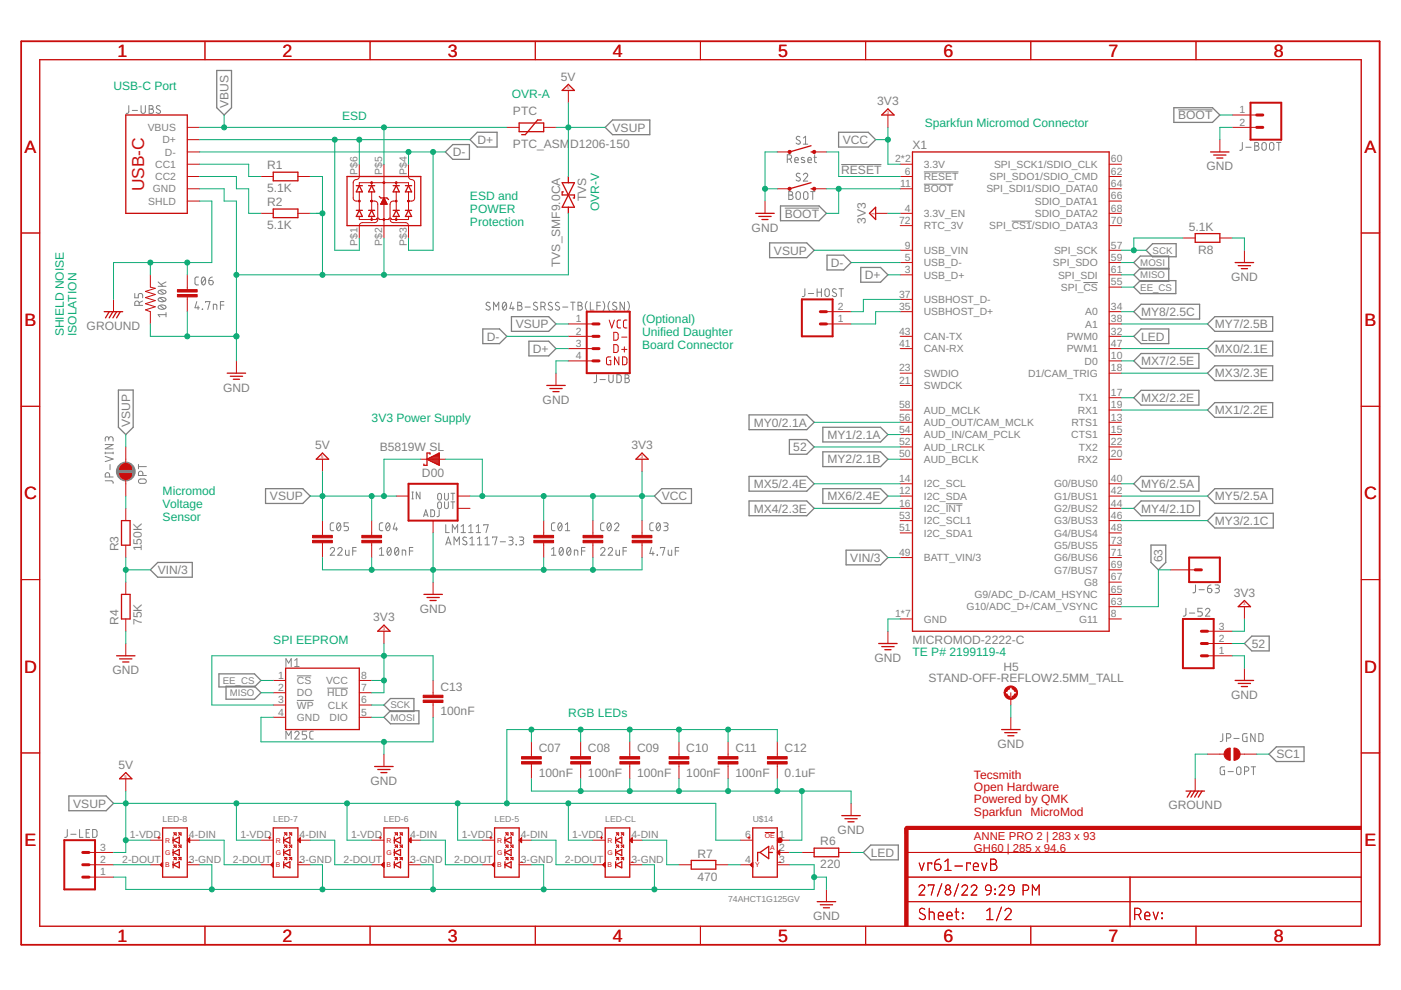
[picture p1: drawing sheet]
<svg xmlns="http://www.w3.org/2000/svg" width="297mm" height="210mm" viewBox="0 0 297 210" stroke-linecap="round" stroke-linejoin="round" font-family="sans-serif">
<defs><g id="words">
<g font-size="3.8" fill="#c90d0c">
<text x="24.9" y="12">1</text>
<text x="59.9" y="12">2</text>
<text x="94.9" y="12">3</text>
<text x="130" y="12">4</text>
<text x="165" y="12">5</text>
<text x="200" y="12">6</text>
<text x="235" y="12">7</text>
<text x="270" y="12">8</text>
<text x="5.2" y="32.4">A</text>
<text x="289.3" y="32.4">A</text>
<text x="5.2" y="69.1">B</text>
<text x="289.3" y="69.1">B</text>
<text x="5.1" y="105.9">C</text>
<text x="289.2" y="105.9">C</text>
<text x="5.1" y="142.6">D</text>
<text x="289.2" y="142.6">D</text>
<text x="5.2" y="179.3">E</text>
<text x="289.3" y="179.3">E</text>
<text x="24.9" y="199.7">1</text>
<text x="59.9" y="199.7">2</text>
<text x="94.9" y="199.7">3</text>
<text x="130" y="199.7">4</text>
<text x="165" y="199.7">5</text>
<text x="200" y="199.7">6</text>
<text x="235" y="199.7">7</text>
<text x="270" y="199.7">8</text>
</g>
<text font-size="3.7" fill="#c90d0c" x="30.6" y="40.6" transform="rotate(-90 30.6 40.6)">USB-C</text>
<g font-size="2.6" fill="#808080">
<text x="118.9" y="17.1">5V</text>
<text x="48.4" y="22.8" transform="rotate(-90 48.4 22.8)">VBUS</text>
<text x="186" y="22.3">3V3</text>
<text x="108.8" y="24.4">PTC</text>
<text x="129.9" y="27.9">VSUP</text>
<text x="249.8" y="25.3">BOOT</text>
<text x="56.6" y="35.9">R1</text>
<text x="96" y="33.1">D-</text>
<text x="101.2" y="30.5">D+</text>
<text x="108.8" y="31.4">PTC_ASM</text>
<text x="120.9" y="31.4">D1206-150</text>
<text x="178.7" y="30.5">VCC</text>
<text x="193.5" y="31.7">X1</text>
<text x="56.6" y="40.8">5.1K</text>
<text x="178.4" y="36.9">RESET</text>
<text x="255.8" y="36.1">GND</text>
<text x="56.6" y="43.7">R2</text>
<text x="124.3" y="42.7" transform="rotate(-90 124.3 42.7)">TVS</text>
<text x="166.4" y="46.1">BOOT</text>
<text x="183.6" y="47.5" transform="rotate(-90 183.6 47.5)">3V3</text>
<text x="56.6" y="48.6">5.1K</text>
<text x="159.4" y="49.1">GND</text>
<text x="164.1" y="54">VSUP</text>
<text x="252.1" y="48.9">5.1K</text>
<text x="254" y="53.8">R8</text>
<text x="118.8" y="56.6" transform="rotate(-90 118.8 56.6)">TVS_SMF9.0CA</text>
<text x="176.2" y="56.6">D-</text>
<text x="183.3" y="59.2">D+</text>
<text x="261" y="59.6">GND</text>
<text x="18.4" y="70">GROUND</text>
<text x="109.4" y="69.6">VSUP</text>
<text x="241.9" y="67">MY8/2.5C</text>
<text x="257.6" y="69.6">MY7/2.5B</text>
<text x="103.2" y="72.2">D-</text>
<text x="113" y="74.8">D+</text>
<text x="241.9" y="77.4">MX7/2.5E</text>
<text x="241.9" y="72.2">LED</text>
<text x="257.6" y="74.8">MX0/2.1E</text>
<text x="47.3" y="83">GND</text>
<text x="257.6" y="80">MX3/2.3E</text>
<text x="115.1" y="85.6">GND</text>
<text x="241.9" y="85.2">MX2/2.2E</text>
<text x="257.6" y="87.8">MX1/2.2E</text>
<text x="27.6" y="90.6" transform="rotate(-90 27.6 90.6)">VSUP</text>
<text x="66.8" y="95.3">5V</text>
<text x="80.5" y="95.7">B5819W SL</text>
<text x="133.9" y="95.3">3V3</text>
<text x="159.8" y="90.4">MY0/2.1A</text>
<text x="168.2" y="95.7">52</text>
<text x="175.5" y="93.1">MY1/2.1A</text>
<text x="89.5" y="101.1">D00</text>
<text x="175.5" y="98.3">MY2/2.1B</text>
<text x="57.2" y="106.1">VSUP</text>
<text x="140.3" y="106.1">VCC</text>
<text x="159.8" y="103.5">MX5/2.4E</text>
<text x="175.5" y="106.1">MX6/2.4E</text>
<text x="241.9" y="103.5">MY6/2.5A</text>
<text x="257.6" y="106.1">MY5/2.5A</text>
<text x="159.8" y="108.7">MX4/2.3E</text>
<text x="241.9" y="108.7">MY4/2.1D</text>
<text x="257.6" y="111.3">MY3/2.1C</text>
<text x="25.1" y="116.9" transform="rotate(-90 25.1 116.9)">R3</text>
<text x="30.1" y="116.9" transform="rotate(-90 30.1 116.9)">150K</text>
<text x="180.3" y="119.1">VIN/3</text>
<text x="246.5" y="119.2" transform="rotate(-90 246.5 119.2)">63</text>
<text x="33.4" y="121.7">VIN/3</text>
<text x="79.1" y="131.8">3V3</text>
<text x="89" y="129.9">GND</text>
<text x="261.6" y="126.5">3V3</text>
<text x="25.1" y="132.5" transform="rotate(-90 25.1 132.5)">R4</text>
<text x="30.1" y="132.5" transform="rotate(-90 30.1 132.5)">75K</text>
<text x="193.5" y="136.4">MICROMOD-2222-C</text>
<text x="265.4" y="137.4">52</text>
<text x="23.8" y="143">GND</text>
<text x="185.4" y="140.4">GND</text>
<text x="212.8" y="142.2">H5</text>
<text x="93.4" y="146.5">C13</text>
<text x="196.9" y="144.5">STAND-OFF-REFLOW2.5MM_TALL</text>
<text x="261" y="148.2">GND</text>
<text x="93.4" y="151.7">100nF</text>
<text x="114.2" y="159.5">C07</text>
<text x="124.7" y="159.5">C08</text>
<text x="135.1" y="159.5">C09</text>
<text x="145.5" y="159.5">C10</text>
<text x="155.9" y="159.5">C11</text>
<text x="166.4" y="159.5">C12</text>
<text x="211.5" y="158.6">GND</text>
<text x="270.6" y="160.8">SC1</text>
<text x="25.1" y="163">5V</text>
<text x="78.6" y="166.4">GND</text>
<text x="114.2" y="164.7">100nF</text>
<text x="124.7" y="164.7">100nF</text>
<text x="135.1" y="164.7">100nF</text>
<text x="145.5" y="164.7">100nF</text>
<text x="155.9" y="164.7">100nF</text>
<text x="166.4" y="164.7">0.1uF</text>
<text x="15.5" y="171.2">VSUP</text>
<text x="247.7" y="171.6">GROUND</text>
<text x="173.9" y="179.2">R6</text>
<text x="177.6" y="176.8">GND</text>
<text x="147.9" y="181.8">R7</text>
<text x="173.9" y="184.1">220</text>
<text x="184.6" y="181.7">LED</text>
<text x="147.9" y="186.7">470</text>
<text x="172.4" y="195.1">GND</text>
</g>
<g font-size="2.6" fill="#0dab76">
<text x="24.1" y="19.2">USB-C Port</text>
<text x="108.5" y="20.7">OVR-A</text>
<text x="72.5" y="25.4">ESD</text>
<text x="196.1" y="27">Sparkfun Micromod Connector</text>
<text x="99.6" y="42.4">ESD and</text>
<text x="99.6" y="45.1">POWER</text>
<text x="99.6" y="47.8">Protection</text>
<text x="127" y="44.7" transform="rotate(-90 127 44.7)">OVR-V</text>
<text x="13.5" y="71.3" transform="rotate(-90 13.5 71.3)">SHIELD NOISE</text>
<text x="16.2" y="71.3" transform="rotate(-90 16.2 71.3)">ISOLATION</text>
<text x="136.1" y="68.4">(Optional)</text>
<text x="136.1" y="71.2">Unified Daughter</text>
<text x="136.1" y="73.9">Board Connector</text>
<text x="78.8" y="89.5">3V3 Power Supply</text>
<text x="34.5" y="104.9">Micromod</text>
<text x="34.5" y="107.7">Voltage</text>
<text x="34.5" y="110.4">Sensor</text>
<text x="57.9" y="136.4">SPI EEPROM</text>
<text x="193.5" y="139.1">TE P# 2199119-4</text>
<text x="120.5" y="152.1">RGB LEDs</text>
</g>
<g font-size="2.6" fill="#c90d0c">
<text x="206.5" y="167.7">Open Hardware</text>
<text x="206.5" y="165.1">Tecsmith</text>
<text x="206.5" y="172.9">Sparkfun MicroMod</text>
<text x="206.5" y="170.3">Powered by QMK</text>
</g>
<g font-size="2.4" fill="#c90d0c">
<text x="206.5" y="178.1">ANNE PRO 2 | 283 x 93</text>
<text x="206.5" y="180.7">GH60 | 285 x 94.6</text>
</g>
<g font-size="2.2" fill="#808080">
<text x="31.3" y="27.8">VBUS</text>
<text x="262.8" y="24">1</text>
<text x="262.8" y="26.6">2</text>
<text x="32.9" y="35.6">CC1</text>
<text x="34.4" y="30.4">D+</text>
<text x="35" y="33">D-</text>
<text x="189.8" y="34.5">2*2</text>
<text x="195.9" y="35.6">3.3V</text>
<text x="210.8" y="35.6">SPI_SCK1/SDIO_CLK</text>
<text x="235.5" y="34.5">60</text>
<text x="32.4" y="40.8">GND</text>
<text x="32.9" y="38.2">CC2</text>
<text x="75.8" y="37.1" transform="rotate(-90 75.8 37.1)">P$6</text>
<text x="81" y="37.1" transform="rotate(-90 81 37.1)">P$5</text>
<text x="86.2" y="37.1" transform="rotate(-90 86.2 37.1)">P$4</text>
<text x="190.8" y="39.7">11</text>
<text x="191.9" y="37.1">6</text>
<text x="195.9" y="40.8">BOOT</text>
<text x="195.9" y="38.2">RESET</text>
<text x="209.1" y="40.8">SPI_SDI1/SDIO_DATA0</text>
<text x="209.8" y="38.2">SPI_SDO1/SDIO_CMD</text>
<text x="235.5" y="37.1">62</text>
<text x="235.5" y="39.7">64</text>
<text x="31.4" y="43.4">SHLD</text>
<text x="190.6" y="47.5">72</text>
<text x="191.9" y="44.9">4</text>
<text x="195.9" y="46">3.3V_EN</text>
<text x="219.4" y="43.4">SDIO_DATA1</text>
<text x="219.4" y="46">SDIO_DATA2</text>
<text x="235.5" y="42.3">66</text>
<text x="235.5" y="44.9">68</text>
<text x="235.5" y="47.5">70</text>
<text x="75.8" y="52.1" transform="rotate(-90 75.8 52.1)">P$1</text>
<text x="81" y="52.1" transform="rotate(-90 81 52.1)">P$2</text>
<text x="86.2" y="52.1" transform="rotate(-90 86.2 52.1)">P$3</text>
<text x="191.9" y="52.7">9</text>
<text x="195.9" y="48.6">RTC_3V</text>
<text x="195.9" y="53.8">USB_VIN</text>
<text x="209.7" y="48.6">SPI_CS1/SDIO_DATA3</text>
<text x="223.5" y="53.8">SPI_SCK</text>
<text x="235.5" y="52.7">57</text>
<text x="191.9" y="57.9">3</text>
<text x="191.9" y="55.3">5</text>
<text x="195.9" y="59.1">USB_D+</text>
<text x="195.9" y="56.4">USB_D-</text>
<text x="223.2" y="56.4">SPI_SDO</text>
<text x="224.3" y="59.1">SPI_SDI</text>
<text x="235.5" y="55.3">59</text>
<text x="235.5" y="57.9">61</text>
<text x="177.6" y="65.7">2</text>
<text x="190.6" y="65.7">35</text>
<text x="190.6" y="63.1">37</text>
<text x="195.9" y="64.3">USBHOST_D-</text>
<text x="224.9" y="61.7">SPI_CS</text>
<text x="235.5" y="65.7">34</text>
<text x="235.5" y="60.5">55</text>
<text x="122.1" y="68.3">1</text>
<text x="122.1" y="70.9">2</text>
<text x="177.6" y="68.3">1</text>
<text x="190.6" y="70.9">43</text>
<text x="195.9" y="66.9">USBHOST_D+</text>
<text x="230.1" y="69.5">A1</text>
<text x="230.1" y="66.9">A0</text>
<text x="235.5" y="68.3">38</text>
<text x="235.5" y="70.9">32</text>
<text x="122.1" y="73.5">3</text>
<text x="122.1" y="76.1">4</text>
<text x="190.6" y="73.5">41</text>
<text x="195.9" y="74.7">CAN-RX</text>
<text x="195.9" y="72.1">CAN-TX</text>
<text x="226.2" y="74.7">PWM1</text>
<text x="226.2" y="72.1">PWM0</text>
<text x="230" y="77.3">D0</text>
<text x="235.5" y="76.1">10</text>
<text x="235.5" y="73.5">47</text>
<text x="190.6" y="81.4">21</text>
<text x="190.6" y="78.8">23</text>
<text x="195.9" y="82.5">SWDCK</text>
<text x="195.9" y="79.9">SWDIO</text>
<text x="218" y="79.9">D1/CAM_TRIG</text>
<text x="235.5" y="84">17</text>
<text x="235.5" y="78.8">18</text>
<text x="190.6" y="86.6">58</text>
<text x="190.6" y="89.2">56</text>
<text x="195.9" y="87.7">AUD_MCLK</text>
<text x="228.5" y="87.7">RX1</text>
<text x="228.7" y="85.1">TX1</text>
<text x="235.5" y="86.6">19</text>
<text x="235.5" y="89.2">13</text>
<text x="190.6" y="91.8">54</text>
<text x="190.6" y="94.4">52</text>
<text x="195.9" y="90.3">AUD_OUT/CAM_MCLK</text>
<text x="195.9" y="92.9">AUD_IN/CAM_PCLK</text>
<text x="195.9" y="95.5">AUD_LRCLK</text>
<text x="227.1" y="92.9">CTS1</text>
<text x="227.2" y="90.3">RTS1</text>
<text x="228.7" y="95.5">TX2</text>
<text x="235.5" y="91.8">15</text>
<text x="235.5" y="94.4">22</text>
<text x="190.6" y="97">50</text>
<text x="195.9" y="98.1">AUD_BCLK</text>
<text x="228.5" y="98.1">RX2</text>
<text x="235.5" y="97">20</text>
<text x="190.6" y="107.4">16</text>
<text x="190.6" y="102.2">14</text>
<text x="190.6" y="104.8">12</text>
<text x="195.9" y="103.4">I2C_SCL</text>
<text x="195.9" y="106">I2C_SDA</text>
<text x="223.5" y="103.4">G0/BUS0</text>
<text x="223.5" y="106">G1/BUS1</text>
<text x="235.5" y="102.2">40</text>
<text x="235.5" y="104.8">42</text>
<text x="235.5" y="107.4">44</text>
<text x="190.6" y="110">53</text>
<text x="190.6" y="112.6">51</text>
<text x="195.9" y="108.6">I2C_INT</text>
<text x="195.9" y="111.2">I2C_SCL1</text>
<text x="195.9" y="113.8">I2C_SDA1</text>
<text x="223.5" y="108.6">G2/BUS2</text>
<text x="223.5" y="111.2">G3/BUS3</text>
<text x="223.5" y="113.8">G4/BUS4</text>
<text x="235.5" y="110">46</text>
<text x="235.5" y="112.6">48</text>
<text x="190.6" y="117.8">49</text>
<text x="195.9" y="119">BATT_VIN/3</text>
<text x="223.5" y="116.4">G5/BUS5</text>
<text x="223.5" y="119">G6/BUS6</text>
<text x="235.5" y="115.2">73</text>
<text x="235.5" y="117.8">71</text>
<text x="223.5" y="121.6">G7/BUS7</text>
<text x="229.8" y="124.2">G8</text>
<text x="235.5" y="120.4">69</text>
<text x="235.5" y="123.1">67</text>
<text x="235.5" y="125.7">65</text>
<text x="189.8" y="130.9">1*7</text>
<text x="204.9" y="129.4">G10/ADC_D+/CAM_VSYNC</text>
<text x="206.6" y="126.8">G9/ADC_D-/CAM_HSYNC</text>
<text x="235.5" y="130.9">8</text>
<text x="235.5" y="128.3">63</text>
<text x="195.9" y="132">GND</text>
<text x="228.8" y="132">G11</text>
<text x="258.4" y="136.1">2</text>
<text x="258.4" y="133.5">3</text>
<text x="59" y="143.9">1</text>
<text x="76.6" y="143.9">8</text>
<text x="258.4" y="138.7">1</text>
<text x="59" y="149.1">3</text>
<text x="59" y="146.5">2</text>
<text x="62.9" y="145">CS</text>
<text x="62.9" y="147.7">DO</text>
<text x="69.1" y="145.1">VCC</text>
<text x="69.4" y="147.7">HLD</text>
<text x="76.6" y="146.5">7</text>
<text x="76.6" y="149.1">6</text>
<text x="59" y="151.7">4</text>
<text x="62.9" y="150.3">WP</text>
<text x="62.9" y="152.9">GND</text>
<text x="69.5" y="150.3">CLK</text>
<text x="69.9" y="152.9">DIO</text>
<text x="76.6" y="151.7">5</text>
<text x="27.5" y="177.8">1-VDD</text>
<text x="40.1" y="177.8">4-DIN</text>
<text x="51" y="177.8">1-VDD</text>
<text x="63.5" y="177.8">4-DIN</text>
<text x="74.4" y="177.8">1-VDD</text>
<text x="87" y="177.8">4-DIN</text>
<text x="97.9" y="177.8">1-VDD</text>
<text x="110.4" y="177.8">4-DIN</text>
<text x="121.3" y="177.8">1-VDD</text>
<text x="133.9" y="177.8">4-DIN</text>
<text x="158" y="177.8">6</text>
<text x="165.2" y="177.8">1</text>
<text x="21.2" y="185.6">1</text>
<text x="21.2" y="183">2</text>
<text x="21.2" y="180.4">3</text>
<text x="25.9" y="183">2-DOUT</text>
<text x="40.1" y="183">3-GND</text>
<text x="49.4" y="183">2-DOUT</text>
<text x="63.5" y="183">3-GND</text>
<text x="72.8" y="183">2-DOUT</text>
<text x="87" y="183">3-GND</text>
<text x="96.3" y="183">2-DOUT</text>
<text x="110.4" y="183">3-GND</text>
<text x="119.8" y="183">2-DOUT</text>
<text x="133.9" y="183">3-GND</text>
<text x="158" y="183">4</text>
<text x="165.2" y="183">3</text>
<text x="165.2" y="180.4">2</text>
</g>
<g font-size="2.1" fill="#808080">
<text x="244.4" y="53.8">SCK</text>
<text x="241.8" y="56.4">MOSI</text>
<text x="241.8" y="59">MISO</text>
<text x="241.8" y="61.6">EE_CS</text>
<text x="47.2" y="145">EE_CS</text>
<text x="48.7" y="147.6">MISO</text>
<text x="82.8" y="152.8">MOSI</text>
<text x="82.8" y="150.2">SCK</text>
</g>
<g font-size="1.8" fill="#808080">
<text x="34.5" y="174.2">LED-8</text>
<text x="57.9" y="174.2">LED-7</text>
<text x="81.4" y="174.2">LED-6</text>
<text x="104.9" y="174.2">LED-5</text>
<text x="128.3" y="174.2">LED-CL</text>
<text x="159.6" y="174.2">U$14</text>
<text x="154.4" y="191.2">74AHCT1G125GV</text>
</g>
<g font-size="1.5" fill="#c90d0c">
<text x="35" y="178.7">R</text>
<text x="58.5" y="178.7">R</text>
<text x="81.9" y="178.7">R</text>
<text x="105.4" y="178.7">R</text>
<text x="128.8" y="178.7">R</text>
<text x="162.2" y="177.6">OE</text>
<text x="35" y="181.3">G</text>
<text x="35" y="183.9">B</text>
<text x="58.5" y="181.3">G</text>
<text x="58.5" y="183.9">B</text>
<text x="81.9" y="181.3">G</text>
<text x="81.9" y="183.9">B</text>
<text x="105.4" y="181.3">G</text>
<text x="105.4" y="183.9">B</text>
<text x="128.8" y="181.3">G</text>
<text x="128.8" y="183.9">B</text>
<text x="160.1" y="183.9">Y</text>
<text x="163.3" y="180.2">A</text>
</g>
<g font-size=".9" fill="#c90d0c">
<text x="120.2" y="18.9">5</text>
<text x="188" y="24.1">3</text>
<text x="185.4" y="45.5" transform="rotate(-90 185.4 45.5)">3</text>
<text x="68.1" y="97.1">5</text>
<text x="135.9" y="97.1">3</text>
<text x="263.6" y="128.4">3</text>
<text x="81.1" y="133.6">3</text>
<text x="26.4" y="164.9">5</text>
</g>
</g></defs>
<g fill="none" stroke="#808080" stroke-width=".21">
<path d="M27.3 22.4v1.4l-.5 .2M28 23.4h1.1M29.9 22.4v1.2a.46 .46 0 0 0 .5 .4 .46 .46 0 0 0 .4-.4v-1.2M31.6 22.4h.5a.37 .37 0 0 1 .4 .4 .37 .37 0 0 1-.4 .3 .46 .46 0 0 1 .5 .5 .46 .46 0 0 1-.5 .4h-.5zM31.6 23.1h.5M33.9 22.5a.43 .43 0 0 0-.6-.1 .43 .43 0 0 0-.1 .6l.6 .4a.41 .41 0 0 1 .1 .6 .41 .41 0 0 1-.6-.1l-.2-.1M166.9 33.7h.5a.47 .47 0 0 0 .5-.4 .47 .47 0 0 0-.5-.5h-.5v1.7M167.5 33.7l.4 .8M168.5 33.9h.7a.39 .39 0 0 0-.2-.5 .39 .39 0 0 0-.5 .3l.1 .7 .6 .1M169.6 29l-.4-.1-.4 .4 .1 .2 .6 .4a.45 .45 0 0 1 0 .7 .45 .45 0 0 1-.7-.3M169.6 36.9l-.5-.2-.3 .4 .1 .2 .6 .4a.38 .38 0 0 1 .1 .5 .38 .38 0 0 1-.5 .2l-.3-.2M170.3 37.1a.46 .46 0 0 1 .7-.4 .46 .46 0 0 1 .1 .8l-.8 .9h1"/>
<path d="M170.3 29.3l.5-.4v1.7M170.3 30.6h1M170.5 33.5l-.4-.1-.2 .2 .7 .5v.3l-.2 .1-.5-.1M171.3 33.9h.7a.39 .39 0 0 0-.2-.5 .39 .39 0 0 0-.5 .3l.1 .7 .6 .1M172.6 33.4h.5M172.7 32.8v1.5l.4 .2M178.4 34.9h8.5M195.9 39.1h6.2M195.9 36.4h7.3M249.8 23.3h7.3M263.4 30.2v1.4l-.6 .3M264.1 31.2h1.2"/>
<path d="M266 30.2h.5a.37 .37 0 0 1 .3 .4 .37 .37 0 0 1-.3 .3 .47 .47 0 0 1 .5 .5 .47 .47 0 0 1-.5 .5h-.5zM266 30.9h.5M267.7 30.3l.3-.1 .4 .1 .1 1.1a.47 .47 0 0 1-.5 .5 .47 .47 0 0 1-.5-.5zM269.3 30.3l.3-.1 .3 .1 .2 1.1a.47 .47 0 0 1-.5 .5 .47 .47 0 0 1-.4-.5zM270.7 30.2h.9M271.1 30.2v1.7M33.5 59.8l1 .9M35.2 59.8l-1 .5M42.1 58.7l-.5 .1-.3 .3 .1 1.1 .2 .2h.5M42.9 58.8l.2-.1a.98 .98 0 0 1 0 1.7 1.07 1.07 0 0 1-.2-1.6zM43.5 59.1l-.7 .9M44.3 59.5h.6a.46 .46 0 0 1 .3 .5 .46 .46 0 0 1-.5 .4 .46 .46 0 0 1-.4-.5z"/>
<path d="M45 58.7l-.4 .2-.3 .6M166.4 44.1h7.3M167.2 40.6h.5a.37 .37 0 0 1 .4 .4 .37 .37 0 0 1-.4 .4 .47 .47 0 0 1 .5 .4 .47 .47 0 0 1-.5 .5h-.5zM167.2 41.4h.5M168.9 40.8l.3-.2 .3 .2 .2 1a.47 .47 0 0 1-.5 .5 .47 .47 0 0 1-.4-.5zM170.5 40.8l.3-.2 .4 .2 .1 1a.47 .47 0 0 1-.5 .5 .47 .47 0 0 1-.4-.5zM171.9 40.6h.9M172.3 40.6v1.7M214.5 46.9h4.3M229.7 59.9h3M28.6 62.2v.9h.7v-.5a.48 .48 0 0 1 .5-.4 .48 .48 0 0 1 .4 .4v.5M29.5 64.7v-.4a.47 .47 0 0 0-.5-.5 .47 .47 0 0 0-.4 .5v.4h1.6"/>
<path d="M30.2 63.8l-.7 .4M33.5 60.7h1.7M33.6 64.9a1.03 1.03 0 0 1 1.6 .2 .98 .98 0 0 1-1.7 0zM33.6 63.3a1.07 1.07 0 0 1 1.6 .2 .98 .98 0 0 1-1.7 0zM33.6 61.7a1.07 1.07 0 0 1 1.6 .2 .98 .98 0 0 1-1.7 0zM33.9 64.7l.9 .8M33.9 63.1l.9 .8M33.9 61.6l.9 .7M35.2 66.7h-1.7l.4 .5M35.2 66.3v.9M41.7 63.9l-.4 1.4h1M42 64.9v.7"/>
<path d="M42.9 65.5l.1 .1zM43.6 64.1v-.2h.9l-.5 1.7M45.2 65.6v-1.1l.7 .1 .1 1M46.7 64.7h.8M47.5 63.9h-.8v1.7M103.9 64.2a.43 .43 0 0 0-.6-.1 .43 .43 0 0 0-.2 .6l.7 .3a.42 .42 0 0 1 0 .7 .42 .42 0 0 1-.6-.1l-.2-.1M104.6 65.7v-1.6l.6 .9 .5-.9v1.6M106.7 64.2l.3-.1a.98 .98 0 0 1 0 1.6 1.05 1.05 0 0 1-.3-1.5zM107.3 64.5l-.7 .9M108.5 64.1l-.4 1.3h.9M108.8 65v.7M109.8 64.1h.4a.37 .37 0 0 1 .4 .3 .37 .37 0 0 1-.4 .4 .47 .47 0 0 1 .5 .5 .47 .47 0 0 1-.5 .4h-.4z"/>
<path d="M109.8 64.8h.4M111.3 65.1h1.1M113.9 64.2a.41 .41 0 0 0-.6-.1 .41 .41 0 0 0 0 .7l.5 .2a.42 .42 0 0 1 .1 .7 .42 .42 0 0 1-.7-.1l-.1-.1M114.7 65h.4a.47 .47 0 0 0 .5-.5 .47 .47 0 0 0-.5-.4h-.4v1.6M115.3 65l.3 .7M117.1 64.2a.41 .41 0 0 0-.7-.1 .41 .41 0 0 0 .1 .7l.5 .2a.42 .42 0 0 1 0 .7 .42 .42 0 0 1-.6-.1l-.2-.1M118.6 64.2a.41 .41 0 0 0-.7-.1 .41 .41 0 0 0 .1 .7l.5 .2a.45 .45 0 0 1-.1 .8 .45 .45 0 0 1-.7-.3M119.3 65.1h1.1M121 64.1h.9M121.5 64.1v1.6M122.6 64.1h.4a.37 .37 0 0 1 .4 .3 .37 .37 0 0 1-.4 .4 .47 .47 0 0 1 .5 .5 .47 .47 0 0 1-.5 .4h-.4zM122.6 64.8h.4"/>
<path d="M124.5 63.9a1.55 1.55 0 0 0 0 2M125.2 64.1v1.6h.7M126.5 79.5l-.1 1.4-.5 .2M126.6 64.8h.7M127.3 64.1h-.7v1.6M127.8 63.9a1.61 1.61 0 0 1 0 2M129.1 79.5v1.2a.47 .47 0 0 0 .4 .4 .47 .47 0 0 0 .5-.4v-1.2M129.3 63.9a1.55 1.55 0 0 0 0 2M130.7 64.2a.42 .42 0 0 0-.6-.1 .42 .42 0 0 0 0 .7l.5 .2a.42 .42 0 0 1 .1 .7 .42 .42 0 0 1-.7-.1l-.1-.1M130.8 79.5h.6l.3 .2v1l-.3 .4h-.6zM132.4 64.1v1.6l-.9-1.6v1.6M132.5 79.5h.5a.37 .37 0 0 1 .4 .3 .37 .37 0 0 1-.4 .4 .47 .47 0 0 1 .5 .5 .47 .47 0 0 1-.5 .4h-.5z"/>
<path d="M133.1 63.9a1.55 1.55 0 0 1 0 2M170.6 61.2v1.5l-.2 .2h-.3M171.4 62.2h1.1M173.2 61.2v1.7M173.2 62h1M174.2 61.2v1.7M175 61.3l.4-.1 .3 .1 .1 1.1a.47 .47 0 0 1-.4 .5 .47 .47 0 0 1-.5-.5zM177.3 61.4a.42 .42 0 0 0-.6-.2 .42 .42 0 0 0-.1 .6l.6 .4a.39 .39 0 0 1 .1 .5 .39 .39 0 0 1-.5 .2l-.4-.2M177.9 61.2h.9M178.4 61.2v1.7M22.3 95.9v.3M22.3 96.8l1.7 .5-1.7 .6"/>
<path d="M22.3 96.1h1.7M22.3 94.3h1.7l-1.7 .9h1.7M23.1 93a.47 .47 0 0 1 .4-.4 .47 .47 0 0 1 .5 .4v.5M23.1 93.3v-.3a.37 .37 0 0 0-.4-.4 .37 .37 0 0 0-.4 .4v.5M23.3 98.5v1.1M24 95.9v.3M29.4 98.5v.9M29.4 98.9h1.6M127.2 80.5h1.1M132.5 80.2h.5M22.3 101.9l1.4 .1 .3 .2v.3M23.2 101.1v-.4a.47 .47 0 0 0-.4-.5 .47 .47 0 0 0-.5 .5v.4h1.7"/>
<path d="M29.5 101.7l1.1-.1a.47 .47 0 0 1 .4 .4 .47 .47 0 0 1-.4 .5l-1.1-.1-.1-.4zM30.3 100.8v-.4a.47 .47 0 0 0-.5-.5 .47 .47 0 0 0-.4 .5v.4h1.6M70 116.4a.46 .46 0 0 1 .7-.3 .46 .46 0 0 1 .1 .7l-.8 .9h.9M70.8 110.8l-.6 .1-.2 .3v1.1l.2 .2h.6M71.6 111l.2-.2a.98 .98 0 0 1 0 1.7 1.05 1.05 0 0 1-.2-1.5zM71.6 116.4a.46 .46 0 0 1 .7-.3 .46 .46 0 0 1 .1 .7l-.8 .9h.9M72.2 111.2l-.8 1M73.3 116.6v1l.2 .1h.5v-1.1M73.9 110.8h-.9v.8h.5a.48 .48 0 0 1 .4 .5 .48 .48 0 0 1-.4 .4h-.5M74.8 116.8h.7M75.5 116.1h-.7v1.6M80.4 117.7h1"/>
<path d="M80.4 116.4l.5-.3v1.6M81.2 110.8l-.5 .1-.3 .3 .1 1.1 .2 .2h.5M82 111l.2-.2a.98 .98 0 0 1 0 1.7 1.05 1.05 0 0 1-.2-1.5zM82.3 116.2l.2-.1a.96 .96 0 0 1 0 1.6 1.04 1.04 0 0 1-.2-1.5zM82.6 111.2l-.7 1M82.9 116.4l-.8 1M83.8 110.8l-.4 1.4h.9M83.9 116.2l.2-.1a.99 .99 0 0 1 0 1.6 1 1 0 0 1-.2-1.5zM84 111.8v.7M84.5 116.4l-.8 1M85.3 117.7v-1.1l.7 .2v.9M86.8 116.8h.7"/>
<path d="M87.3 105.8h.4M87.3 104.3h.4M87.5 104.3v1.5M87.5 116.1h-.7v1.6M89 104.3v1.5l-.7-1.5v1.5M89.8 109.5l.5-1.4 .5 1.4M89.9 109.2h.7M91.3 108.1h.6l.2 .3v.7l-.2 .4h-.6zM92.9 106.5l.3-.1 .4 .3v.7a.4 .4 0 0 1-.4 .4 .4 .4 0 0 1-.4-.4zM92.9 104.7l.3-.1 .4 .2v.8a.4 .4 0 0 1-.4 .4 .4 .4 0 0 1-.4-.4zM93.1 108.1v1.2l-.5 .2M94.3 106.4v1a.4 .4 0 0 0 .4 .4 .4 .4 0 0 0 .4-.4v-1"/>
<path d="M94.3 104.6v1a.4 .4 0 0 0 .4 .4 .4 .4 0 0 0 .4-.4v-1M94.5 115.5l.6-1.6 .5 1.6M94.5 111.3v1.6h.7M94.7 115.1h.8M95.6 106.4h.8M95.6 104.6h.8M95.9 112.9v-1.6l.6 .9 .5-.9v1.6M96 104.6v1.4M96 106.4v1.4M96.3 115.5v-1.6l.5 .9 .6-.9v1.6M97.8 112.9h.9M97.8 111.6l.4-.3v1.6"/>
<path d="M98.9 114l-.5-.1-.3 .3 .1 .3 .6 .3a.38 .38 0 0 1 .1 .6 .38 .38 0 0 1-.5 .1l-.3-.2M99.4 112.9h.9M99.4 111.6l.4-.3v1.6M99.6 114.2l.5-.3v1.6M99.6 115.5h1M101 112.9h.9M101 111.6l.4-.3v1.6M101.2 115.5h1M101.2 114.2l.5-.3v1.6M102.6 111.4v-.1h.9l-.5 1.6M102.8 115.5h1M102.8 114.2l.5-.3v1.6"/>
<path d="M104.4 114v-.1h1l-.5 1.6M106.1 114.9h1.1M107.9 113.9h.5a.37 .37 0 0 1 .4 .3 .37 .37 0 0 1-.4 .4h-.3M108.3 114.6a.47 .47 0 0 1 .5 .5 .47 .47 0 0 1-.5 .4h-.4M109.4 115.4l.1 .1zM110.1 113.9h.6a.37 .37 0 0 1 .3 .3 .37 .37 0 0 1-.3 .4h-.4M110.6 114.6a.47 .47 0 0 1 .4 .5 .47 .47 0 0 1-.4 .4h-.5M116.9 116.4l.5-.3v1.6M116.9 117.7h1M117.7 110.8l-.5 .1-.3 .3v1.1l.3 .2h.5M118.5 111l.2-.2a.98 .98 0 0 1 0 1.7 1.05 1.05 0 0 1-.2-1.5zM118.7 116.2l.3-.1a.99 .99 0 0 1 0 1.6 1 1 0 0 1-.3-1.5z"/>
<path d="M119.1 111.2l-.7 1M119.4 116.4l-.8 1M119.9 112.5h.9M119.9 111.2l.4-.4v1.7M120.3 116.2l.3-.1a.96 .96 0 0 1 0 1.6 1.04 1.04 0 0 1-.3-1.5zM121 116.4l-.8 1M121.8 117.7v-1.1l.7 .2v.9M123.3 116.8h.7M124 116.1h-.7v1.6M127.3 116.4a.46 .46 0 0 1 .7-.3 .46 .46 0 0 1 .1 .7l-.8 .9h1M128.1 110.8l-.5 .1-.3 .3 .1 1.1 .2 .2h.5M128.9 111l.3-.2a.98 .98 0 0 1 0 1.7 1.01 1.01 0 0 1-.3-1.5z"/>
<path d="M128.9 116.4a.46 .46 0 0 1 .7-.3 .46 .46 0 0 1 .1 .7l-.8 .9h1M129.5 111.2l-.7 1M130.3 111.2a.45 .45 0 0 1 .6-.3 .45 .45 0 0 1 .2 .7l-.8 .9h.9M130.6 116.6v1l.3 .1h.4v-1.1M132.1 116.8h.7M132.8 116.1h-.7v1.6M138.1 116.1l-.3 1.3h.9M138.4 117v.7M138.5 110.8l-.5 .1-.2 .3v1.1l.2 .2h.5M139.3 111l.3-.2a.98 .98 0 0 1 0 1.7 1.05 1.05 0 0 1-.3-1.5zM139.3 117.6l.1 .1zM140 111.2l-.8 1"/>
<path d="M140 116.2v-.1h.9l-.4 1.6M140.7 110.8h.6a.37 .37 0 0 1 .3 .4 .37 .37 0 0 1-.3 .4h-.4M141.2 111.6a.47 .47 0 0 1 .4 .5 .47 .47 0 0 1-.4 .4h-.5M141.7 116.6v1l.2 .1h.5v-1.1M143.2 116.8h.7M143.9 116.1h-.7v1.6M200.5 106.8h3.6M251.4 129v1.4l-.5 .2M252.2 130h1.1M253.5 124l-.1 1.5-.2 .2h-.3M254.2 125h1.1M254.9 129h-.9v.7h.5a.47 .47 0 0 1 .4 .5 .47 .47 0 0 1-.4 .4h-.5"/>
<path d="M255.6 129.3a.45 .45 0 0 1 .6-.3 .45 .45 0 0 1 .2 .7l-.8 .9h.9M256 124.8h.6a.46 .46 0 0 1 .3 .5 .46 .46 0 0 1-.5 .4 .46 .46 0 0 1-.4-.5zM256.8 124l-.5 .2-.3 .6M257.6 124h.6a.37 .37 0 0 1 .4 .4 .37 .37 0 0 1-.4 .4h-.4M258.1 124.8a.47 .47 0 0 1 .5 .4 .47 .47 0 0 1-.5 .5h-.5M60.6 141.3v-1.6l.6 .9 .5-.9v1.6M60.6 156.7v-1.7l.6 1 .5-1v1.7M62.5 155.4a.45 .45 0 0 1 .6-.4 .45 .45 0 0 1 .2 .8l-.8 .9h.9M62.5 140l.4-.3v1.6M62.5 141.3h.9M62.9 143.3h3.1M62.9 148.5h3.6"/>
<path d="M65 155h-.9v.8h.5a.47 .47 0 0 1 .4 .4 .47 .47 0 0 1-.4 .5h-.5M66.4 155l-.5 .1-.2 .3v1.1l.2 .2h.5M69.4 145.9h4.4M259.2 155.6v1.4l-.5 .2M260.1 156.5h.4a.47 .47 0 0 0 .5-.5 .47 .47 0 0 0-.5-.4h-.4v1.6M261.6 156.6h1.1M264.4 155.6h-.7l-.2 .2v1.2l.2 .2h.7v-.9h-.3M266.1 155.6v1.6l-.9-1.6v1.6M266.9 155.6h.6l.3 .2v1.1l-.3 .3h-.6zM14.3 175.9l-.1 1.4-.2 .2h-.3M15 176.9h1.1M16.9 175.9v1.6h.7"/>
<path d="M18.3 176.6h.5M19 175.9h-.7v1.6h.7M19.6 175.9h.7l.2 .3 .1 .9-.3 .4h-.7zM259.6 162.6h-.5l-.4 .2v1.1l.2 .3 .7 .1v-1h-.2M260.4 163.6h1.1M262.3 162.7l.3-.1 .4 .1 .1 1.1a.47 .47 0 0 1-.5 .5 .47 .47 0 0 1-.4-.5zM263.9 163.5h.4a.47 .47 0 0 0 .5-.5 .47 .47 0 0 0-.5-.4h-.4v1.7M265.3 162.6h.9M265.7 162.6v1.7"/>
</g>
<circle cx="26.7" cy="100" r="1.99" fill="#808080" stroke="#808080" stroke-width=".21"/>
<g fill="none" stroke="#808080" stroke-width=".28">
<path d="M46 14.9h3.1v7.9l-1.6 1.6-1.5-1.6zM94.4 32.2l1.6-1.6h3.5v3.2h-3.5zM101.2 28h4.2v3.2h-4.2l-1.5-1.6zM128.3 27l1.6-1.6h7.9v3.2h-7.9zM177.8 28h6.3l1.6 1.6-1.6 1.6h-6.3zM248.9 22.8h8.2l1.5 1.6-1.5 1.6h-8.2zM163.2 51.5h7.8l1.6 1.6-1.6 1.5h-7.8zM165.5 43.7h8.2l1.5 1.5-1.5 1.6h-8.2zM175.3 54.1h3.6l1.5 1.6-1.5 1.5h-3.6zM182.5 56.7h4.2l1.6 1.6-1.6 1.5h-4.2zM244.4 51.7h5v2.7h-5l-1.4-1.3zM247.8 56.9h-6l-1.4 1.4 1.4 1.3h6v-5.3h-6l-1.4 1.4 1.4 1.3h6"/>
<path d="M102.4 69.7h3.5l1.6 1.6-1.6 1.6h-3.5zM108.4 67.1h7.9l1.6 1.6-1.6 1.6h-7.9zM112.1 72.3h4.2l1.6 1.6-1.6 1.6h-4.2zM240.4 60.9l1.4-1.4h7.5v2.8h-7.5zM241.9 64.5h12.4v3.1h-12.4l-1.5-1.5zM241.9 75h12.3v3.1h-12.3l-1.5-1.6zM241.9 69.7h5.9v3.2h-5.9l-1.5-1.6zM256 68.7l1.6-1.6h12.2v3.2h-12.2zM256 73.9l1.6-1.6h12.2v3.2h-12.2zM256 79.1l1.6-1.5h12.2v3.1h-12.2zM25.1 82.7h3.1v7.9l-1.5 1.5-1.6-1.5zM158.8 88h12.2l1.6 1.5-1.6 1.6h-12.2z"/>
<path d="M167.4 93.2h3.6l1.6 1.6-1.6 1.5h-3.6zM174.5 90.6h12.2l1.6 1.5-1.6 1.6h-12.2zM174.5 95.8h12.2l1.6 1.6-1.6 1.5h-12.2zM241.9 82.8h12.3v3.1h-12.3l-1.5-1.6zM256 86.9l1.6-1.5h12.2v3.1h-12.2zM56.3 103.6h7.9l1.6 1.6-1.6 1.5h-7.9zM140.3 103.6h6.3v3.1h-6.3l-1.6-1.5zM158.8 101h12.2l1.6 1.6-1.6 1.5h-12.2zM158.8 106.2h12.2l1.6 1.6-1.6 1.5h-12.2zM174.5 103.6h12.2l1.6 1.6-1.6 1.5h-12.2zM179.4 116.6h7.3l1.6 1.6-1.6 1.6h-7.3zM241.9 106.2h12.4v3.1h-12.4l-1.5-1.5z"/>
<path d="M241.9 101h12.3v3.1h-12.3l-1.5-1.5zM244 115.6h3.2v3.7l-1.6 1.5-1.6-1.5zM256 110.4l1.6-1.6h12.4v3.2h-12.4zM257.6 103.6h12.2v3.1h-12.2l-1.6-1.5zM31.9 120.8l1.5-1.5h7.4v3.1h-7.4zM263.8 136.4l1.6-1.5h3.7v3.1h-3.7zM46.4 142.9h7.6l1.3 1.4-1.3 1.3h-7.6zM47.9 145.5h6.1l1.3 1.4-1.3 1.4h-6.1zM81.4 152.1l1.4-1.4h6v2.8h-6zM81.4 149.5l1.4-1.4h5v2.8h-5zM269 159.9l1.6-1.6h5.9v3.2h-5.9zM14.6 168.8h7.9l1.6 1.5-1.6 1.6h-7.9z"/>
<path d="M183 180.7l1.6-1.5h5.9v3.1h-5.9z"/>
</g>
<g fill="#c90d0c" stroke="#c90d0c" stroke-width=".21">
<path d="M191.9 175.6h.6v20.8h-.6z"/>
<path d="M192.2 175.2h96.4v.7h-96.4z"/>
<path d="M113.2 114.6h4.2v.5h-4.2z"/>
<path d="M113.2 113.5h4.2v.5h-4.2z"/>
<path d="M76.7 114.6h4.2v.5h-4.2z"/>
<path d="M76.7 113.5h4.2v.5h-4.2z"/>
<path d="M123.6 114.6h4.2v.5h-4.2z"/>
<path d="M123.6 113.5h4.2v.5h-4.2z"/>
<path d="M66.3 114.6h4.2v.5h-4.2z"/>
<path d="M66.3 113.5h4.2v.5h-4.2z"/>
<path d="M134 114.6h4.2v.5h-4.2z"/>
<path d="M134 113.5h4.2v.5h-4.2z"/>
<path d="M37.6 62.4h4.2v.5h-4.2z"/>
<path d="M37.6 61.4h4.2v.5h-4.2z"/>
<path d="M110.6 161.5h4.2v.5h-4.2z"/>
<path d="M110.6 160.4h4.2v.5h-4.2z"/>
<path d="M121 161.5h4.2v.5h-4.2z"/>
<path d="M121 160.4h4.2v.5h-4.2z"/>
<path d="M131.4 161.5h4.2v.5h-4.2z"/>
<path d="M131.4 160.4h4.2v.5h-4.2z"/>
<path d="M141.9 161.5h4.1v.5h-4.1z"/>
<path d="M141.9 160.4h4.1v.5h-4.1z"/>
<path d="M152.3 161.5h4.2v.5h-4.2z"/>
<path d="M152.3 160.4h4.2v.5h-4.2z"/>
<path d="M162.7 161.5h4.2v.5h-4.2z"/>
<path d="M162.7 160.4h4.2v.5h-4.2z"/>
<path d="M89.7 148.4h4.2v.5h-4.2z"/>
<path d="M89.7 147.4h4.2v.5h-4.2z"/>
</g>
<g fill="none" stroke="#c90d0c" stroke-width=".21">
<path d="M8.4 12.7h280.2v183.7h-280.2zM43.5 8.8v3.9M78.5 8.8v3.9M113.5 8.8v3.9M120.5 19.2v2.6M148.5 8.8v3.9M183.5 8.8v3.9M218.5 8.8v3.9M253.6 8.8v3.9M39.7 34.8h2.6M39.7 37.4h2.6M39.7 27h2.6"/>
<path d="M39.7 32.2h2.6M39.7 29.6h2.6M55.3 37.4h2.6M63.2 37.4h2.6M76.2 34.8v2.8l-.3 .4-.9 .3-.1 .4v3.5l.4 .4h.9M76.2 39.4v-.7h10.4v.7M78.8 38.7v.7M81.4 34.8v7.2M84 38.7v.7M86.6 34.8v2.8l.3 .4 .9 .3 .1 .4v3.5l-.4 .4h-.9M107.5 27h2.6M115.3 27h2.6"/>
<path d="M164.8 32.2h2.6M172.6 32.2h2.6M188.3 24.4v2.6M190.9 34.8h2.6M190.9 37.4h2.6M235.2 34.8h2.6M235.2 37.4h2.6M258.6 29.6v2.6M261.2 27h5.2M261.2 24.4h5.2M4.5 49.4h3.9M31.9 58.3v2.6l1 .2-2.1 .7 2.1 .6-2.1 .7 2.1 .6-2.1 .7 2.1 .6-2.1 .7 1.1 .4v2.6"/>
<path d="M39.7 42.6h2.6M39.7 40h2.6M39.7 58.3v3.1M55.3 45.2h2.6M63.2 45.2h2.6M76.2 45.9v.6h3.6l.2-.3 .3 .1 .1 .2h2l.2-.3 .3 .1 .1 .2h3.6v-.6M76.2 40.7v3.9M78.8 42.6l.9 .1 .4 .4v3.6l-.3 .4-.4 .1h-2.6l-.5 .3-.1 .3v2.7M78.8 40.7v3.9M78.8 45.9v.6M80.8 43.2h1.2M80.8 43.1h1.2"/>
<path d="M80.9 43h1M80.9 42.9h1M81 42.8h.8M81 42.7h.8M81.1 42.7h.6M81.1 42.5h.6M81.2 42.4h.4M81.3 42.2h.2M81.3 42.1h.2M81.4 42.1h.1M81.4 43.3v7.2M81.4 42l.6 1.3h-1.2z"/>
<path d="M84 42.6l-.9 .1-.4 .4v3.6l.3 .4 .4 .1h2.6l.5 .3 .1 .3v2.7M84 40.7v3.9M84 45.9v.6M86.6 40.7v3.9M162.2 42.6v2.6M164.8 40h2.6M172.6 40h2.6M185.7 45.2h2.6M190.9 40h2.6M190.9 45.2h2.6M190.9 47.8h2.6M190.9 53.1h2.6"/>
<path d="M190.9 55.7h2.6M190.9 58.3h2.6M235.2 42.6h2.6M235.2 40h2.6M235.2 45.2h2.6M235.2 47.8h2.6M235.2 53.1h2.6M235.2 55.7h2.6M235.2 58.3h2.6M250.8 50.5h2.6M258.6 50.5h2.6M263.8 53.1v2.6"/>
<path d="M288.6 49.4h3.9M24.1 63.5v2.6M39.7 63v3.1M50.1 76.5v2.6M117.9 79.1v2.6M120.5 76.5h5.2M120.5 68.7h5.2M120.5 73.9h5.2M120.5 71.3h5.2M129.2 67.9l.5 1.6 .6-1.6M129.5 75.7h-.6l-.3 .2v1.1l.2 .3h.7v-.9h-.3M130.1 73.1h.7l.2 .3v1.1l-.2 .2h-.7z"/>
<path d="M130.1 70.5h.7l.2 .3v1l-.2 .3h-.7zM131.2 75.7v1.6l-.9-1.6v1.6M131.6 67.9h-.5l-.2 .3v1.1l.3 .2h.4M131.8 74.1h1.1M131.8 71.5h1.1M132 75.7h.6l.3 .3v.9l-.3 .4h-.6zM132.4 73.5v1.2M132.9 67.9h-.5l-.2 .3v1.1l.3 .2h.4M175.2 68.7h5.2M175.2 66.1h5.2M190.9 79.1h2.6M190.9 66.1h2.6"/>
<path d="M190.9 73.9h2.6M190.9 71.3h2.6M190.9 63.5h2.6M235.2 76.5h2.6M235.2 79.1h2.6M235.2 68.7h2.6M235.2 66.1h2.6M235.2 73.9h2.6M235.2 71.3h2.6M235.2 60.9h2.6M4.5 86.1h3.9M26.7 94.8v3.5"/>
<path d="M68.4 97.4v2.6M89.2 97.4h5.2M136.1 97.4v2.6M190.9 86.9h2.6M190.9 81.7h2.6M190.9 92.1h2.6M190.9 89.5h2.6M190.9 97.4h2.6M190.9 94.8h2.6M235.2 86.9h2.6M235.2 84.3h2.6M235.2 92.1h2.6"/>
<path d="M235.2 89.5h2.6M235.2 97.4h2.6M235.2 94.8h2.6M288.6 86.1h3.9M26.7 101.7v3.5M26.7 107.8v2.6M26.7 115.6v2.6M68.4 110.4v3.1M68.4 115.1v3.1M78.8 110.4v3.1M78.8 115.1v3.1M84 105.2h2.6"/>
<path d="M91.8 110.4v2.6M97 107.8h2.7M97 105.2h2.7M115.3 110.4v3.1M115.3 115.1v3.1M125.7 110.4v3.1M125.7 115.1v3.1M136.1 110.4v3.1M136.1 115.1v3.1M190.9 107.8h2.6M190.9 102.6h2.6M190.9 105.2h2.6"/>
<path d="M190.9 118.2h2.6M190.9 110.4h2.6M190.9 113h2.6M235.2 107.8h2.6M235.2 102.6h2.6M235.2 105.2h2.6M235.2 118.2h2.6M235.2 110.4h2.6M235.2 113h2.6M235.2 115.6h2.6M4.5 122.9h3.9M26.7 123.4v2.6"/>
<path d="M26.7 131.2v2.6M26.7 136.4v2.6M81.4 133.8v2.6M91.8 123.4v2.6M188.3 133.8v2.6M190.9 131.2h2.6M235.2 131.2h2.6M235.2 120.8h2.6M235.2 123.4h2.6M235.2 126h2.6M235.2 128.6h2.6M248.2 120.8h5.2"/>
<path d="M256 139h5.2M256 136.4h5.2M256 133.8h5.2M263.8 128.6v2.6M288.6 122.9h3.9M4.5 159.6h3.9M57.9 144.3h2.7M57.9 149.5h2.7M57.9 152.1h2.7M57.9 146.9h2.7M76.2 144.3h2.6M76.2 149.5h2.6"/>
<path d="M76.2 152.1h2.6M76.2 146.9h2.6M81.4 159.9v2.6M91.8 144.3v3.1M91.8 148.9v3.2M112.7 157.3v3.1M123.1 157.3v3.1M133.5 157.3v3.1M144 157.3v3.1M154.4 157.3v3.1M164.8 157.3v3.1M214.3 146.9v2.6"/>
<path d="M214.3 152.1v2.6M256 159.9h3.5M262.9 159.9h3.5M263.8 141.7v2.6M288.6 159.6h3.9M26.7 165.1v2.6M31.9 178.1h2.6M33.4 177.6h.6M33.7 177.4v.5M36.8 176.6h.6v.5zM36.8 179.2h.6v.5zM37.1 176.8l-.3 .3"/>
<path d="M37.1 179.5l-.3 .2M37.9 176.6h.5v.5zM37.9 179.2h.5v.5zM38.1 176.8l-.2 .3M38.1 179.5l-.2 .2M39.8 178.1h.4M39.8 178.2h.4M39.9 177.9h.3M39.9 178.4h.3M40 177.9h.2M40 178.5h.2M40.1 177.8h.1"/>
<path d="M40.1 178.5h.1M40.2 177.7h.1M40.2 178.6h.1M40.2 177.6v1.1l-.5-.6zM42.3 178.1l-2.6 .1M55.3 178.1h2.6M56.9 177.6h.5M57.2 177.4v.5M60.3 176.6h.5v.5zM60.3 179.2h.5v.5zM60.6 176.8l-.3 .3M60.6 179.5l-.3 .2"/>
<path d="M61.3 176.6h.5v.5zM61.3 179.2h.5v.5zM61.6 176.8l-.3 .3M61.6 179.5l-.3 .2M63.2 178.1h.5M63.3 178.2h.4M63.4 178.4h.3M63.4 177.9h.3M63.5 178.5h.2M63.5 177.8h.2M63.6 178.5h.1M63.6 178.6h.1"/>
<path d="M63.6 177.7h.1M63.7 177.6v1.1l-.5-.6zM65.8 178.1l-2.6 .1M78.8 178.1h2.6M80.3 177.6h.6M80.6 177.4v.5M83.7 176.6h.6v.5zM83.7 179.2h.6v.5zM84 176.8l-.3 .3M84 179.5l-.3 .2M84.8 176.6h.5v.5zM84.8 179.2h.5v.5z"/>
<path d="M85 176.8l-.2 .3M85 179.5l-.2 .2M86.6 178.1l.5-.5v1.1zM86.7 178.1h.4M86.7 178.2h.4M86.8 177.9h.3M86.8 178.4h.3M86.9 177.9h.2M86.9 178.5h.2M87 177.8h.1M87 178.5h.1M87.1 177.7h.1"/>
<path d="M87.1 178.6h.1M89.2 178.1l-2.6 .1M102.3 178.1h2.6M103.8 177.6h.5M104.1 177.4v.5M107.2 176.6h.5v.5zM107.2 179.2h.5v.5zM107.5 176.8l-.3 .3M107.5 179.5l-.3 .2M108.2 176.6h.6v.5zM108.2 179.2h.6v.5zM108.5 176.8l-.3 .3"/>
<path d="M108.5 179.5l-.3 .2M110.1 178.1h2.6M110.1 178.1l.5-.5v1.1zM110.2 178.1h.4M110.2 178.2h.4M110.3 177.9h.3M110.3 178.4h.3M110.4 178.5h.2M110.4 177.9h.2M110.4 177.8h.2M110.5 178.5h.1M110.6 177.7h.1"/>
<path d="M110.6 178.6h.1M112.7 162v3.1M123.1 162v3.1M125.7 178.1h2.6M127.3 177.6h.5M127.5 177.4v.5M130.7 176.6h.5v.5zM130.7 179.2h.5v.5zM130.9 176.8l-.2 .3M130.9 179.5l-.2 .2M131.7 176.6h.5v.5zM131.7 179.2h.5v.5z"/>
<path d="M132 176.8l-.3 .3M132 179.5l-.3 .2M133.5 178.1h2.6M133.5 178.1l.5-.5v1.1zM133.5 162v3.1M133.6 178.1h.4M133.6 178.2h.4M133.7 177.9h.3M133.7 178.4h.3M133.8 177.9h.2M133.8 178.5h.2M133.9 177.8h.1"/>
<path d="M133.9 178.5h.1M134 177.7h.1M134 178.6h.1M144 162v3.1M154.4 162v3.1M157 178.1h2.6M158.5 177.6h.6M158.8 177.4v.5M162.2 176.5h2.1M164.8 178.1h2.6M164.8 162v3.1M180.4 170.3v2.6"/>
<path d="M253.4 165.1v2.6M18.9 186h5.2M18.9 180.7h5.2M18.9 183.3h5.2M31.9 183.3h2.6M34 183.3h.5M34.1 183.5h.4M34.1 183.2h.4M34.2 183.6h.3M34.2 183.1h.3M34.3 183.7h.2M34.3 183h.2"/>
<path d="M34.4 183.8h.1M34.4 182.9h.1M34.5 182.8v1.1l-.5-.6zM34.5 183.9h.1M36.8 181.8h.6v.5zM37.1 182.1l-.3 .2M37.9 181.8h.5v.5zM38.1 182.1l-.2 .2M39.7 183.3h2.6M40 182.8h.5M43.5 196.4v3.9M55.3 183.3h2.6"/>
<path d="M57.5 183.3h.4M57.5 183.5h.4M57.6 183.2h.3M57.6 183.6h.3M57.7 183.1h.2M57.7 183.7h.2M57.8 183h.1M57.8 183.8h.1M57.9 182.9h.1M57.9 182.8v1.1l-.5-.6zM57.9 183.9h.1M60.3 181.8h.5v.5z"/>
<path d="M60.6 182.1l-.3 .2M61.3 181.8h.5v.5zM61.6 182.1l-.3 .2M63.2 183.3h2.6M63.4 182.8h.5M78.5 196.4v3.9M78.8 183.3h2.6M80.9 183.3l.5-.5v1.1zM81 183.3h.4M81 183.5h.4M81 183.2h.4M81.1 183.6h.3"/>
<path d="M81.2 183.1h.2M81.2 183.7h.2M81.3 183h.1M81.3 183.8h.1M81.3 182.9h.1M81.4 183.9h.1M83.7 181.8h.6v.5zM84 182.1l-.3 .2M84.8 181.8h.5v.5zM85 182.1l-.2 .2M86.6 183.3h2.6M86.9 182.8h.5"/>
<path d="M102.3 183.3h2.6M104.3 183.3l.6-.5v1.1zM104.4 183.3h.5M104.5 183.5h.4M104.5 183.2h.4M104.5 183.6h.4M104.6 183.1h.3M104.6 183.7h.3M104.7 183h.2M104.8 183.8h.1M104.8 182.9h.1M104.8 183.9h.1"/>
<path d="M107.2 181.8h.5v.5zM107.5 182.1l-.3 .2M108.2 181.8h.6v.5zM108.5 182.1l-.3 .2M110.1 183.3h2.6M110.3 182.8h.5M113.5 196.4v3.9M125.7 183.3h2.6M127.8 183.3l.5-.5v1.1zM127.9 183.3h.4M127.9 183.5h.4M128 183.2h.3"/>
<path d="M128 183.6h.3M128.1 183.1h.2M128.1 183.7h.2M128.2 183h.1M128.2 183.8h.1M128.3 182.9h.1M130.7 181.8h.5v.5zM130.9 182.1l-.2 .2M131.7 181.8h.5v.5zM132 182.1l-.3 .2M133.5 183.3h2.6M133.8 182.8h.5"/>
<path d="M144 183.3h2.6M148.5 196.4v3.9M151.8 183.3h2.6M157 183.3h2.6M159.1 183.3l.5-.5v1.1zM159.2 183.3h.4M159.2 183.5h.4M159.2 183.2h.4M159.3 183.6h.3M159.3 183.1h.3M159.4 183.7h.2M159.4 183h.2"/>
<path d="M159.5 183.8h.1M159.5 182.9h.1M159.6 183.9h.1M164.8 180.7h2.6M164.8 183.3h2.6M164.9 180.8h.4M164.9 180.6h.4M165 180.9h.3M165 180.5h.3M165.1 182.8h.5M165.1 181h.2M165.1 180.4h.2"/>
<path d="M165.2 181.1h.1M165.2 180.3h.1M165.2 181.2h.1M165.3 180.2v1.1l-.5-.6zM170 180.7h2.6M175.2 188.6v2.6M177.8 180.7h2.6M183.5 196.4v3.9M192.2 191.2h96.4M192.2 186h96.4M192.2 180.7h96.4M194.9 188.1a.59 .59 0 0 1 .8-.5 .59 .59 0 0 1 .2 1l-1 1.2h1.2"/>
<path d="M194.9 183l.5 1.6 .5-1.6M196.1 192.8a.59 .59 0 0 0-.9-.1 .59 .59 0 0 0 0 .9l.7 .4a.6 .6 0 0 1 .1 .9 .6 .6 0 0 1-.9-.1l-.2-.2M196.8 187.9v-.3h1.2l-.6 2.2M197 193.4h.8l.2 .2 .1 1.4M197 192.6v2.4M197.5 183.2v-.2h-.8v1.6M198.2 183.2h.8a.67 .67 0 0 1 .5 .8 .67 .67 0 0 1-.7 .5 .67 .67 0 0 1-.6-.6zM198.9 194.2h1.1a.56 .56 0 0 0-.4-.8 .56 .56 0 0 0-.7 .5l.2 1 .9 .1M199.2 182.2l-.7 .3-.3 .7M199.7 187.4l-1 2.6M200.3 182.7l.7-.5v2.4M200.3 184.6h1.4"/>
<path d="M200.8 194.2h1.1a.57 .57 0 0 0-.4-.8 .57 .57 0 0 0-.7 .5l.1 1 1 .1M202.5 183.6h1.6M202.5 193.4h.8M202.8 192.6v2.1l.5 .3M203.2 187.4l-.9 2.6M203.9 188.1a.59 .59 0 0 1 .9-.5 .59 .59 0 0 1 .2 1l-1.1 1.2h1.2M204 193.6l.2 .1zM204 194.6l.2 .2zM205.8 183.2v-.2h-.8v1.6M205.9 188.1a.59 .59 0 0 1 .8-.5 .59 .59 0 0 1 .2 1l-1 1.2h1.2M206.4 183.7h1a.55 .55 0 0 0-.3-.7 .55 .55 0 0 0-.7 .5l.1 .9 .9 .2M208.2 183l.5 1.6 .5-1.6"/>
<path d="M209.1 187.8l.5-.2 .5 .4v.8h-.7a.56 .56 0 0 1-.5-.4 .56 .56 0 0 1 .2-.6zM209.2 195h1.3M209.2 193.1l.7-.5v2.4M210 182.2h.7a.53 .53 0 0 1 .5 .5 .53 .53 0 0 1-.5 .5 .67 .67 0 0 1 .7 .7 .67 .67 0 0 1-.7 .7h-.7zM210 183.2h.7M210.1 188.8l-.3 .7-.6 .3M210.9 188.5l.2 .1zM210.9 189.5l.2 .1zM211.8 188.1a.59 .59 0 0 1 .9-.5 .59 .59 0 0 1 .2 1l-1.1 1.2h1.2M212.3 192.3l-1 2.9M213.1 193.1a.66 .66 0 0 1 .9-.5 .66 .66 0 0 1 .2 1.1l-1.1 1.3h1.3M214 187.8l.5-.2 .5 .4v.8h-.7a.56 .56 0 0 1-.5-.4 .56 .56 0 0 1 .2-.6z"/>
<path d="M215 188.8l-.3 .7-.7 .3M216.9 188.8h.6a.59 .59 0 0 0 .6-.6 .59 .59 0 0 0-.6-.6h-.6v2.2M218.5 196.4v3.9M218.9 189.8v-2.2l.7 1.2 .7-1.2v2.2M239.6 186v10.5M240.6 193.9h.7a.67 .67 0 0 0 .6-.7 .67 .67 0 0 0-.6-.6h-.7v2.4M241.4 193.9l.5 1.1M242.7 194.2h1.1a.56 .56 0 0 0-.4-.8 .56 .56 0 0 0-.7 .5l.1 1 1 .1M244.5 193.4l.5 1.6 .6-1.6M246.3 194.6l.2 .2zM246.3 193.6l.2 .1zM253.6 196.4v3.9"/>
<circle cx="201" cy="188.1" r=".48"/>
<circle cx="201" cy="189.2" r=".6"/>
</g>
<g fill="none" stroke="#c90d0c" stroke-width=".63">
<path d="M266.4 27h1.3M266.4 24.4h1.3M125.7 73.9h1.3M125.7 71.3h1.3M125.7 68.7h1.3M125.7 76.5h1.3M173.9 68.7h1.3M173.9 66.1h1.3M253.4 120.8h1.3M254.7 133.8h1.3M254.7 136.4h1.3M254.7 139h1.3"/>
<path d="M193.5 175.5h-1.3v1.3M17.5 180.7h1.4M17.5 183.3h1.4M17.5 186h1.4"/>
</g>
<path d="M4.5 8.8h288v191.5h-288z" fill="none" stroke="#c90d0c" stroke-width=".32"/>
<g fill="none" stroke="#c90d0c" stroke-width=".28">
<path d="M119.2 19.2l1.3-1.3 1.3 1.3zM26.7 24.4h13v20.8h-13zM57.9 36.5h5.3v1.8h-5.3zM73.6 37.4h15.6v10.4h-15.6zM75.5 39.4h1.3M76.2 39.4l.6 1.3h-1.3zM78.1 39.4h1.3M78.8 39.4l.6 1.3h-1.3zM83.4 39.4h1.3M84 39.4l.7 1.3h-1.3zM86 39.4h1.3M86.6 39.4l.7 1.3h-1.3z"/>
<path d="M110.1 26.1h5.2v1.8h-5.2zM114.8 25.4h-.8l-2.6 3.2h-.8M119.2 38.7h2.6l-1.3 2.6zM120.5 37.4v1.3M172 32.2h.6M172 30.9l-4.6 1.3M172 38.7l-4.6 1.3M186.9 24.4l1.4-1.3 1.3 1.3zM193.5 32.2h41.7v101.6h-41.7zM256.7 32.2h3.9M257.3 32.9h2.6M258 33.5h1.3"/>
<path d="M57.9 44.3h5.3v1.8h-5.3zM75.5 44.6h1.3M76.2 44.6l.6 1.3h-1.3zM78.1 44.6h1.3M78.8 44.6l.6 1.3h-1.3zM80.4 41.7l.4 .3h1.2l.4 .3M81.4 42l.6 1.3h-1.2zM83.4 44.6h1.3M84 44.6l.7 1.3h-1.3zM86 44.6h1.3M86.6 44.6l.7 1.3h-1.3zM119.4 40.7h-.2v.6h2.6v.7h-.3"/>
<path d="M120.5 43.9v1.3M120.5 41.3l1.3 2.6h-2.6zM160.2 45.2h3.9M160.9 45.9h2.6M161.5 46.5h1.3M172 40h.6M184.3 45.2l1.4-1.3v2.6zM253.4 49.5h5.2v1.9h-5.2zM261.9 55.7h3.9M262.5 56.3h2.6M263.2 57h1.3M22.1 66.1h3.9"/>
<path d="M23.2 66.1l-.8 1.3M23.9 66.1l-.7 1.3M24.7 66.1l-.8 1.3M25.5 66.1l-.8 1.3M48.2 79.1h3.9M48.8 79.8h2.6M49.5 80.4h1.3M68.4 96.1l1.3 1.3h-2.6zM90.5 97.4l2.6-1.3v2.6zM90.7 97.3h2.4M90.8 97.5h2.3M91.1 97.1h2"/>
<path d="M91.2 96.3v-.2h-.7v2.6h-.6v-.3M91.3 97.7h1.8M91.6 96.8h1.5M91.8 98h1.3M92 96.6h1.1M92.2 98.2h.9M92.5 96.4h.6M92.7 98.4h.4M92.9 96.1h.2M115.9 81.7h3.9M116.6 82.4h2.6M117.2 83h1.3"/>
<path d="M136.1 96.1l1.3 1.3h-2.6zM25.8 110.4h1.8v5.2h-1.8zM24.7 139h3.9M25.4 139.7h2.6M25.8 126h1.8v5.2h-1.8zM80.1 133.8l1.3-1.3 1.3 1.3zM89.9 126h3.9M90.5 126.7h2.6M91.2 127.3h1.3M186.3 136.4h3.9M186.9 137.1h2.7M187.6 137.8h1.3"/>
<path d="M262.5 128.6l1.3-1.3 1.3 1.3zM26 140.4h1.3M60.6 141.7h15.6v13h-15.6zM212.4 154.7h3.9M213 155.3h2.6M213.7 156h1.3M261.9 144.3h3.9M262.5 144.9h2.6M263.2 145.6h1.3M25.4 165.1l1.3-1.3 1.3 1.3zM34.5 175.5h5.2v10.5h-5.2zM36.7 178.1l1.3-.6v1.3z"/>
<path d="M36.7 177.5v1.3M57.9 175.5h5.3v10.5h-5.3zM60.2 178.1l1.3-.6v1.3zM60.2 177.5v1.3M79.4 162.5h4M80.1 163.2h2.6M80.8 163.8h1.2M81.4 175.5h5.2v10.5h-5.2zM83.6 178.1l1.3-.6v1.3zM83.6 177.5v1.3M104.9 175.5h5.2v10.5h-5.2zM107.1 178.1l1.3-.6v1.3z"/>
<path d="M107.1 177.5v1.3M128.3 175.5h5.2v10.5h-5.2zM130.5 178.1l1.3-.6v1.3zM130.5 177.5v1.3M159.6 175.5h5.2v10.5h-5.2zM172.6 179.8h5.2v1.9h-5.2zM178.5 172.9h3.9M179.1 173.6h2.6M179.8 174.2h1.3M251.5 167.7h3.9M252.5 167.7l-.8 1.3M253.3 167.7l-.8 1.3"/>
<path d="M254.1 167.7l-.8 1.3M254.8 167.7l-.7 1.3M36.7 180.7l1.3-.6v1.3zM36.7 183.3l1.3-.6v1.3zM36.7 180.1v1.3M36.7 182.7v1.3M60.2 180.7l1.3-.6v1.3zM60.2 183.3l1.3-.6v1.3zM60.2 180.1v1.3M60.2 182.7v1.3M83.6 180.7l1.3-.6v1.3zM83.6 183.3l1.3-.6v1.3z"/>
<path d="M83.6 180.1v1.3M83.6 182.7v1.3M107.1 180.7l1.3-.6v1.3zM107.1 183.3l1.3-.6v1.3zM107.1 180.1v1.3M107.1 182.7v1.3M130.5 180.7l1.3-.6v1.3zM130.5 183.3l1.3-.6v1.3zM130.5 180.1v1.3M130.5 182.7v1.3M146.6 182.4h5.2v1.9h-5.2zM161.1 180.7l1.9-1.2v2.6z"/>
<path d="M161.1 180.7h-.5v1.9M163 180.7h.8M173.3 191.2h3.9M173.9 191.8h2.6M174.6 192.5h1.3"/>
</g>
<g fill="#c90d0c" stroke="#c90d0c" stroke-width=".21">
<path d="M213.3 145.9a1.43 1.43 0 0 1 2.2 .2 1.43 1.43 0 0 1-.8 2.1 1.43 1.43 0 0 1-1.8-1.3h.2a1.17 1.17 0 0 1 1.7-1.1 1.17 1.17 0 0 1 .3 1.9 1.17 1.17 0 0 1-1.9-.5l-.1-.3h-.2z" fill-rule="evenodd"/>
<path d="M76.1 42.5h.2v.3h-.2l-.1-.2h.2h-.2z" fill-rule="evenodd"/>
<path d="M78.7 42.5h.2v.3h-.2l-.1-.2h.3h-.3z" fill-rule="evenodd"/>
<path d="M78.7 38.6h.2v.3h-.2l-.1-.2h.3h-.3z" fill-rule="evenodd"/>
<path d="M78.7 46.4h.2v.3h-.2l-.1-.2h.3h-.3z" fill-rule="evenodd"/>
<path d="M81.3 38.6h.2v.3h-.2l-.1-.2h.3h-.3z" fill-rule="evenodd"/>
<path d="M81.3 46.4h.2v.3h-.2l-.1-.2h.3h-.3z" fill-rule="evenodd"/>
<path d="M83.9 38.6h.2v.3h-.2l-.1-.2h.3h-.3z" fill-rule="evenodd"/>
<path d="M83.9 42.5h.2v.3h-.2l-.1-.2h.3h-.3z" fill-rule="evenodd"/>
<path d="M83.9 46.4h.2v.3h-.2l-.1-.2h.3h-.3z" fill-rule="evenodd"/>
<path d="M86.5 42.5h.2v.3h-.2l-.1-.2h.3h-.3z" fill-rule="evenodd"/>
<path d="M167.2 32h.4v.4h-.4z" fill-rule="evenodd"/>
<path d="M172.4 32h.5v.4h-.5z" fill-rule="evenodd"/>
<path d="M172.4 39.8h.5v.5h-.5z" fill-rule="evenodd"/>
<path d="M25.8 98.6a1.29 1.29 0 0 1 1.4-.2 1.29 1.29 0 0 1 .8 1.2h-2.6v-.5z" fill-rule="evenodd"/>
<path d="M25.4 100.4h2.6a1.3 1.3 0 0 1-1.3 1.3 1.3 1.3 0 0 1-1.3-1.3z" fill-rule="evenodd"/>
<path d="M261.6 158.6a1.3 1.3 0 0 1 1.3 1.3 1.3 1.3 0 0 1-1.3 1.3z" fill-rule="evenodd"/>
<path d="M259.9 159l.5-.3 .4-.1v2.6a1.3 1.3 0 0 1-1.2-.8 1.3 1.3 0 0 1 .3-1.4z" fill-rule="evenodd"/>
<circle cx="167.4" cy="40" r=".33"/>
<circle cx="165.3" cy="178.1" r=".52"/>
</g>
<path d="M213.4 147.3l.2 .3 .3 .2M213.9 146l-.3 .1-.2 .4M214.7 146l.4 .1 .1 .4M215.2 147.3l-.1 .3-.4 .2" fill="none" stroke="#c90d0c" stroke-width=".53"/>
<path d="M265.1 21.8h6.6v7.8h-6.6zM124.4 66.1h9.1v13h-9.1zM170 63.5h6.5v7.8h-6.5zM86.6 102.6h10.4v7.8h-10.4zM252.1 118.2h6.5v5.2h-6.5zM250.8 131.2h6.5v10.5h-6.5zM13.6 178.1h6.6v10.5h-6.6z" fill="none" stroke="#c90d0c" stroke-width=".42"/>
<g fill="none" stroke="#0dab76" stroke-width=".21">
<path d="M42.3 37.4h7.8v2.6h2.6v5.2h2.6M42.3 34.8h10.4v2.6h2.6M42.3 32.2h52.1M42.3 27h65.2M42.3 29.6h57.4M47.5 24.4v2.6M65.8 37.4h2.6v20.9M71 29.6v23.5h5.2v-2.6M76.2 29.6v5.2M81.4 27v7.8M86.6 32.2v2.6M91.8 32.2v20.9h-5.2v-2.6"/>
<path d="M117.9 27h10.4M120.5 21.8v15.6M164.8 32.2h-2.6v10.4M175.2 32.2h2.6v5.2h13.1M185.7 29.6h2.6M188.3 27v7.8h2.6M258.6 24.4h2.6M261.2 27h-2.6v2.6M31.9 55.7v2.6M39.7 55.7v2.6M42.3 40h5.2v2.6h2.6v33.9M42.3 42.6h2.6v13.1h-20.8v7.8"/>
<path d="M65.8 45.2h2.6M81.4 50.5v7.8M120.5 45.2v13.1h-70.4M162.2 40h2.6M172.6 53.1h18.3M175.2 40h15.7M177.8 40v5.2h-2.6M180.4 55.7h10.5M188.3 45.2h2.6M188.3 58.3h2.6M237.8 58.3h2.6M237.8 53.1h5.2"/>
<path d="M237.8 55.7h2.6M250.8 50.5h-10.4v2.6M261.2 50.5h2.6v2.6M31.9 68.7v2.6h18.2M39.7 66.1v5.2M107.5 71.3h13M117.9 68.7h2.6M117.9 73.9h2.6M120.5 76.5h-2.6v2.6M190.9 63.5h-7.9v2.6h-2.6M190.9 66.1h-5.2v2.6h-5.3M237.8 71.3h2.6"/>
<path d="M237.8 76.5h2.6M237.8 66.1h2.6M237.8 68.7h18.2M237.8 73.9h18.2M237.8 60.9h2.6M237.8 79.1h18.2M26.7 92.1v2.7M68.4 100v10.4M89.2 97.4h-7.8v7.8M94.4 97.4h7.9v7.8M136.1 100v10.4M172.6 89.5h18.3"/>
<path d="M172.6 94.8h18.3M188.3 97.4h2.6M188.3 92.1h2.6M237.8 86.9h18.2M237.8 84.3h2.6M26.7 105.2v2.6M26.7 118.2v5.2M65.8 105.2h18.2M68.4 118.2v2.6h67.7v-2.6M78.8 105.2v5.2M78.8 118.2v2.6M91.8 113v10.4"/>
<path d="M99.7 105.2h39M115.3 105.2v5.2M115.3 118.2v2.6M125.7 105.2v5.2M125.7 118.2v2.6M172.6 107.8h18.3M172.6 102.6h18.3M188.3 105.2h2.6M188.3 118.2h2.6M237.8 105.2h18.2M237.8 110.4h18.2M237.8 107.8h2.6"/>
<path d="M237.8 102.6h2.6M26.7 120.8h5.2M26.7 133.8v2.6M81.4 136.4v10.5h-2.6M190.9 131.2h-2.6v2.6M248.2 120.8h-2.6v7.8h-7.8M261.2 139h2.6v2.7M261.2 136.4h2.6M263.8 131.2v2.6h-2.6M55.3 144.3h2.6M55.3 146.9h2.6M57.9 152.1h-2.6v5.2h36.5v-5.2"/>
<path d="M78.8 152.1h2.6M78.8 144.3h2.6M78.8 149.5h2.6M81.4 157.3v2.6M91.8 144.3v-5.3h-46.9v10.5h13M112.7 154.7v2.6M123.1 154.7v2.6M133.5 154.7v2.6M144 154.7v2.6M154.4 154.7v2.6M164.8 157.3v-2.6h-57.3v15.6M214.3 149.5v2.6"/>
<path d="M256 159.9h-2.6v5.2M266.4 159.9h2.6M24.1 170.3h127.7v7.8h5.2M26.7 167.7v13h-2.6M26.7 178.1h5.2M42.3 178.1h5.2v5.2h7.8M50.1 170.3v7.8h5.2M65.8 178.1h5.2v5.2h7.8M73.6 170.3v7.8h5.2M89.2 178.1h5.2v5.2h7.9M97 170.3v7.8h5.3M112.7 178.1h5.2v5.2h7.8"/>
<path d="M112.7 165.1v2.6h67.7v2.6M120.5 170.3v7.8h5.2M123.1 165.1v2.6M133.5 165.1v2.6M136.1 178.1h5.3v5.2h2.6M144 165.1v2.6M154.4 165.1v2.6M164.8 165.1v2.6M170 167.7v10.4h-2.6M24.1 183.3h7.8M42.3 183.3h2.6v5.3M65.8 183.3h2.6v5.3"/>
<path d="M89.2 183.3h2.6v5.3M112.7 183.3h2.6v5.3M136.1 183.3h2.6v5.3M154.4 183.3h2.6M167.4 183.3h5.2v5.3h-145.9v-2.6h-2.6M167.4 180.7h2.6M172.6 186h2.6v2.6M180.4 180.7h2.6"/>
</g>
<g fill="#0dab76" stroke="#0dab76" stroke-width=".21">
<circle cx="50.1" cy="71.3" r=".53"/>
<circle cx="68.4" cy="45.2" r=".53"/>
<circle cx="68.4" cy="58.3" r=".53"/>
<circle cx="81.4" cy="58.3" r=".53"/>
<circle cx="39.7" cy="71.3" r=".53"/>
<circle cx="50.1" cy="58.3" r=".53"/>
<circle cx="91.8" cy="120.8" r=".53"/>
<circle cx="78.8" cy="120.8" r=".53"/>
<circle cx="115.3" cy="120.8" r=".53"/>
<circle cx="125.7" cy="120.8" r=".53"/>
<circle cx="162.2" cy="40" r=".53"/>
<circle cx="115.3" cy="188.6" r=".53"/>
<circle cx="91.8" cy="188.6" r=".53"/>
<circle cx="68.4" cy="188.6" r=".53"/>
<circle cx="138.7" cy="188.6" r=".53"/>
<circle cx="44.9" cy="188.6" r=".53"/>
<circle cx="172.6" cy="186" r=".53"/>
<circle cx="123.1" cy="167.7" r=".53"/>
<circle cx="133.5" cy="167.7" r=".53"/>
<circle cx="144" cy="167.7" r=".53"/>
<circle cx="154.4" cy="167.7" r=".53"/>
<circle cx="164.8" cy="167.7" r=".53"/>
<circle cx="170" cy="167.7" r=".53"/>
<circle cx="81.4" cy="157.3" r=".53"/>
<circle cx="188.3" cy="29.6" r=".53"/>
<circle cx="115.3" cy="105.2" r=".53"/>
<circle cx="125.7" cy="105.2" r=".53"/>
<circle cx="136.1" cy="105.2" r=".53"/>
<circle cx="102.3" cy="105.2" r=".53"/>
<circle cx="81.4" cy="144.3" r=".53"/>
<circle cx="81.4" cy="139" r=".53"/>
<circle cx="120.5" cy="27" r=".53"/>
<circle cx="78.8" cy="105.2" r=".53"/>
<circle cx="68.4" cy="105.2" r=".53"/>
<circle cx="81.4" cy="105.2" r=".53"/>
<circle cx="123.1" cy="154.7" r=".53"/>
<circle cx="133.5" cy="154.7" r=".53"/>
<circle cx="144" cy="154.7" r=".53"/>
<circle cx="154.4" cy="154.7" r=".53"/>
<circle cx="112.7" cy="154.7" r=".53"/>
<circle cx="97" cy="170.3" r=".53"/>
<circle cx="73.6" cy="170.3" r=".53"/>
<circle cx="50.1" cy="170.3" r=".53"/>
<circle cx="26.7" cy="170.3" r=".53"/>
<circle cx="120.5" cy="170.3" r=".53"/>
<circle cx="26.7" cy="178.1" r=".53"/>
<circle cx="107.5" cy="170.3" r=".53"/>
<circle cx="76.2" cy="29.6" r=".53"/>
<circle cx="71" cy="29.6" r=".53"/>
<circle cx="91.8" cy="32.2" r=".53"/>
<circle cx="86.6" cy="32.2" r=".53"/>
<circle cx="81.4" cy="27" r=".53"/>
<circle cx="47.5" cy="27" r=".53"/>
<circle cx="177.8" cy="40" r=".53"/>
<circle cx="26.7" cy="120.8" r=".53"/>
<circle cx="39.7" cy="55.7" r=".53"/>
<circle cx="31.9" cy="55.7" r=".53"/>
<circle cx="240.4" cy="53.1" r=".53"/>
</g>
<use href="#words"/>
</svg>
